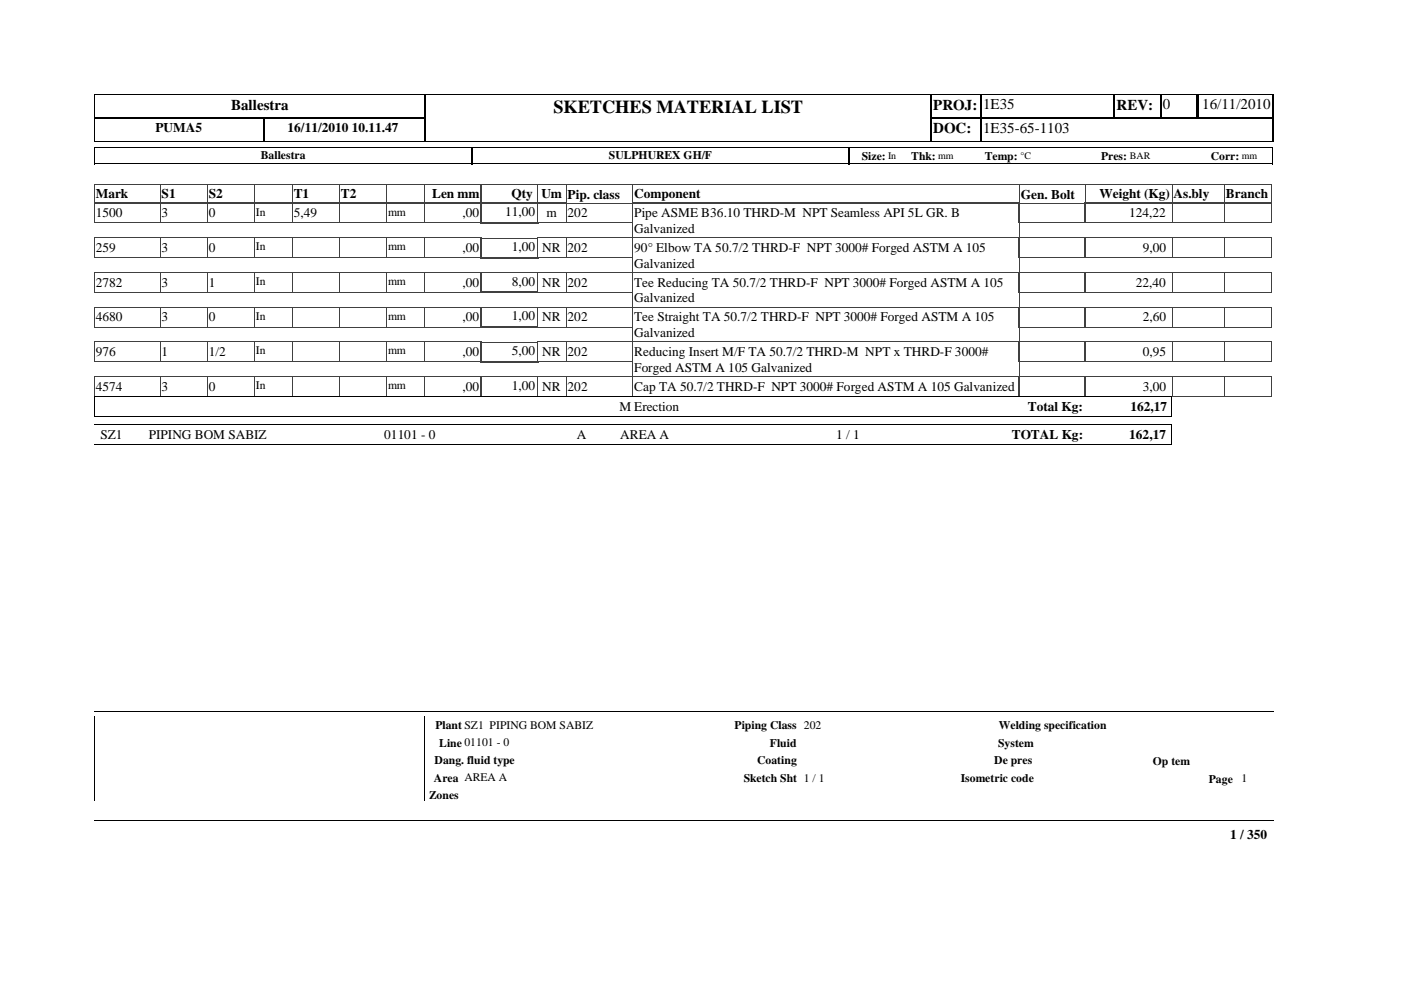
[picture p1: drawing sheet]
<svg xmlns="http://www.w3.org/2000/svg" width="297mm" height="210mm" viewBox="0 0 297 210" stroke-linecap="round" stroke-linejoin="round" font-family="sans-serif">
<defs><g id="words">
<text font-size="3.9" x="117.3" y="23.9">SKETCHES MATERIAL LIST</text>
<g font-size="3.2">
<text x="49" y="23.2">Ballestra</text>
<text x="197.9" y="23.2">PROJ:</text>
<text x="208.4" y="23.2">1E35</text>
<text x="236.7" y="23.2">REV:</text>
<text x="246.5" y="23.2">0</text>
<text x="254.9" y="23.2">16/11/2010</text>
<text x="197.9" y="28.3">DOC:</text>
<text x="208.4" y="28.2">1E35-65-1103</text>
</g>
<g font-size="2.8">
<text x="33" y="28">PUMA5</text>
<text x="61" y="28">16/11/2010 10.11.47</text>
<text x="20.3" y="42.1">Mark</text>
<text x="20.3" y="46">1500</text>
<text x="34.3" y="46">3</text>
<text x="34.3" y="42.1">S1</text>
<text x="44.3" y="42.1">S2</text>
<text x="44.3" y="46">0</text>
<text x="62.3" y="42.1">T1</text>
<text x="62.3" y="46">5,49</text>
<text x="72.3" y="42.1">T2</text>
<text x="91.6" y="42.1">Len mm</text>
<text x="98.1" y="46">,00</text>
<text x="107.1" y="45.8">11,00</text>
<text x="108.5" y="42.1">Qty</text>
<text x="114.8" y="42.1">Um</text>
<text x="115.8" y="46">m</text>
<text x="120.4" y="42.1">Pip. class</text>
<text x="120.4" y="46">202</text>
<text x="134.5" y="42.1">Component</text>
<text x="134.5" y="46">Pipe ASME B36.10 THRD-M NPT Seamless API 5L GR. B</text>
<text x="216.5" y="42.1">Gen. Bolt</text>
<text x="233.1" y="42.1">Weight (Kg)</text>
<text x="239.4" y="46">124,22</text>
<text x="248.8" y="42.1">As.bly</text>
<text x="259.9" y="42.1">Branch</text>
<text x="20.3" y="53.4">259</text>
<text x="34.3" y="53.4">3</text>
<text x="44.3" y="53.4">0</text>
<text x="98.1" y="53.4">,00</text>
<text x="108.5" y="53.2">1,00</text>
<text x="115" y="53.4">NR</text>
<text x="120.4" y="53.4">202</text>
<text x="134.5" y="49.4">Galvanized</text>
<text x="134.5" y="53.4">90° Elbow TA 50.7/2 THRD-F NPT 3000# Forged ASTM A 105</text>
<text x="242.3" y="53.4">9,00</text>
<text x="134.5" y="56.7">Galvanized</text>
<text x="20.3" y="60.7">2782</text>
<text x="34.3" y="60.7">3</text>
<text x="44.3" y="60.7">1</text>
<text x="98.1" y="60.7">,00</text>
<text x="108.5" y="60.6">8,00</text>
<text x="115" y="60.7">NR</text>
<text x="120.4" y="60.7">202</text>
<text x="134.5" y="60.7">Tee Reducing TA 50.7/2 THRD-F NPT 3000# Forged ASTM A 105</text>
<text x="134.5" y="64.1">Galvanized</text>
<text x="240.8" y="60.7">22,40</text>
<text x="20.3" y="68.1">4680</text>
<text x="34.3" y="68.1">3</text>
<text x="44.3" y="68.1">0</text>
<text x="98.1" y="68.1">,00</text>
<text x="108.5" y="67.9">1,00</text>
<text x="115" y="68.1">NR</text>
<text x="120.4" y="68.1">202</text>
<text x="134.5" y="68.1">Tee Straight TA 50.7/2 THRD-F NPT 3000# Forged ASTM A 105</text>
<text x="134.5" y="71.4">Galvanized</text>
<text x="242.3" y="68.1">2,60</text>
<text x="20.3" y="75.5">976</text>
<text x="34.3" y="75.5">1</text>
<text x="44.3" y="75.5">1/2</text>
<text x="98.1" y="75.5">,00</text>
<text x="108.5" y="75.3">5,00</text>
<text x="115" y="75.5">NR</text>
<text x="120.4" y="75.5">202</text>
<text x="134.5" y="75.5">Reducing Insert M/F TA 50.7/2 THRD-M NPT x THRD-F 3000#</text>
<text x="242.3" y="75.5">0,95</text>
<text x="20.3" y="82.8">4574</text>
<text x="34.3" y="82.8">3</text>
<text x="44.3" y="82.8">0</text>
<text x="98.1" y="82.8">,00</text>
<text x="108.5" y="82.6">1,00</text>
<text x="115" y="82.8">NR</text>
<text x="120.4" y="82.8">202</text>
<text x="134.5" y="78.8">Forged ASTM A 105 Galvanized</text>
<text x="134.5" y="82.8">Cap TA 50.7/2 THRD-F NPT 3000# Forged ASTM A 105 Galvanized</text>
<text x="242.3" y="82.8">3,00</text>
<text x="131.3" y="87.1">M Erection</text>
<text x="217.9" y="87.1">Total Kg:</text>
<text x="239.7" y="87.1">162,17</text>
<text x="21.3" y="93">SZ1</text>
<text x="31.6" y="93">PIPING BOM SABIZ</text>
<text x="81.5" y="93">01101 - 0</text>
<text x="122.3" y="93">A</text>
<text x="131.5" y="93">AREA A</text>
<text x="177.3" y="93">1 / 1</text>
<text x="214.5" y="93.1">TOTAL Kg:</text>
<text x="239.4" y="93.1">162,17</text>
<text x="260.8" y="177.9">1 / 350</text>
</g>
<g font-size="2.5">
<text x="55.3" y="33.7">Ballestra</text>
<text x="129.1" y="33.7">SULPHUREX GH/F</text>
<text x="182.7" y="33.9">Size:</text>
<text x="193.2" y="33.9">Thk:</text>
<text x="208.8" y="33.9">Temp:</text>
<text x="233.5" y="33.9">Pres:</text>
<text x="256.7" y="33.9">Corr:</text>
<text x="54.3" y="45.7">In</text>
<text x="82.3" y="45.7">mm</text>
<text x="54.3" y="53.1">In</text>
<text x="82.3" y="53.1">mm</text>
<text x="54.3" y="60.4">In</text>
<text x="82.3" y="60.4">mm</text>
<text x="54.3" y="67.8">In</text>
<text x="82.3" y="67.8">mm</text>
<text x="54.3" y="75.1">In</text>
<text x="82.3" y="75.1">mm</text>
<text x="54.3" y="82.5">In</text>
<text x="82.3" y="82.5">mm</text>
<text x="92.3" y="154.6">Plant SZ1 PIPING BOM SABIZ</text>
<text x="155.7" y="154.6">Piping Class 202</text>
<text x="211.8" y="154.6">Welding specification</text>
<text x="93.1" y="158.3">Line 01101 - 0</text>
<text x="163.2" y="158.3">Fluid</text>
<text x="211.6" y="158.3">System</text>
<text x="92" y="165.7">Area AREA A</text>
<text x="92.2" y="162">Dang. fluid type</text>
<text x="157.7" y="165.7">Sketch Sht 1 / 1</text>
<text x="160.5" y="162">Coating</text>
<text x="203.7" y="165.7">Isometric code</text>
<text x="210.8" y="162">De pres</text>
<text x="244.5" y="162.2">Op tem</text>
<text x="256.3" y="165.9">Page</text>
<text x="263.2" y="165.9">1</text>
<text x="91" y="169.4">Zones</text>
</g>
<g font-size="2.1">
<text x="188.3" y="33.7">In</text>
<text x="198.9" y="33.7">mm</text>
<text x="216.4" y="33.7">°C</text>
<text x="239.6" y="33.7">BAR</text>
<text x="263.3" y="33.7">mm</text>
</g>
</g></defs>
<g fill="none" stroke="#404040" stroke-width=".21">
<path d="M20 39h70M20 39v4M34 39v4M43.9 39v4M54 39v4M62 39v4M72 39v4M82 39v4M90 39v4M101.9 39h12.2v4h-12.2zM134.2 39h81.9v4h-81.9M134.2 39v4.1l-14.2-.1v-3.9h14.2"/>
<path d="M248.5 39h21.2v4h-21.2zM259.6 39v4M20 43h70"/>
</g>
<path d="M113.9 39h6.1v4h-6.1z" fill="#fff"/>
<path d="M90 39h12v4h-12zM113.9 39h6.2l-.1 4h-6.1zM216.2 39.1h13.9v4l-13.9-.1zM248.5 39v4M248.5 39h-18.5v4h18.5" fill="none" stroke="#404040" stroke-width=".21"/>
<path d="M20 31.2h249.9M20 34.8h249.9M20 30h70.3M20 20.1h70.3M20.1 20v10.1M20.1 31.1v3.8M197.2 30h72.9M197.2 20.1h72.9M269.9 31.1v3.8" fill="none" stroke="#000" stroke-width=".21"/>
<path d="M20 25h70.3M55.9 24.9v5.2M90.1 20v5.2M100 31.1v3.8M180 31.1v3.8M197.2 25.1h72.9M197.4 20v10.1M208 20v10.1M246 20v5.2M254 20v5.2" fill="none" stroke="#000" stroke-width=".36"/>
<path d="M20 25.1h70.3M90.1 24.9v5.2M236.3 20v5.2M253.8 20v5.2" fill="none" stroke="#000" stroke-width=".34"/>
<path d="M269.9 20v10.1" fill="none" stroke="#000" stroke-width=".25"/>
<path d="M90.3 20.2h107v9.7h-107z" fill="#fff"/>
<path d="M89.9 20.1h107.8M89.9 30h107.8" fill="none" stroke="#000" stroke-width=".21"/>
<path d="M197.5 20v10.1" fill="none" stroke="#000" stroke-width=".36"/>
<path d="M90.1 20v10.1" fill="none" stroke="#000" stroke-width=".34"/>
<g fill="none" stroke="#404040" stroke-width=".21">
<path d="M20 43h82v4.3h-82M20 43v4.3M34 43v4.3M43.9 43v4.3M54 43v4.3M62 43v4.3M72 43v4.3M82 43v4.3M90 43v4.3M101.8 43.1h12.5M134.2 43v7.4M134.2 47.3h-14.2v-4.3h96.1v7.4"/>
<path d="M230 43h39.7v4.3h-39.7zM248.5 43v4.3M259.6 43v4.3"/>
</g>
<path d="M102 43v4.4M114.1 43v4.4" fill="none" stroke="#404040" stroke-width=".36"/>
<path d="M101.8 47.3h12.5" fill="none" stroke="#404040" stroke-width=".34"/>
<path d="M113.9 43.1h6.1v4.2h-6.1z" fill="#fff"/>
<g fill="none" stroke="#404040" stroke-width=".21">
<path d="M20 50.4h82v4.3l-82-.1M20 50.4v4.3M34 50.4v4.3M43.9 50.4v4.3M54 50.4v4.3M62 50.4v4.3M72 50.4v4.3M82 50.4v4.3M90 50.4v4.3M101.8 50.5h12.5M113.9 43h6.2l-.1 4.3h-6.1zM134.2 50.4v7.4"/>
<path d="M134.2 54.6l-14.2 .1v-4.3h96.1v7.4h-81.9M216 43h14l-.1 4.3h-13.9zM230 50.4h39.7v4.3l-39.7-.1zM248.5 50.4v4.3M259.6 50.4v4.3"/>
</g>
<path d="M101.8 54.6h12.5M102 50.4v4.4M114.1 50.4v4.4" fill="none" stroke="#404040" stroke-width=".36"/>
<path d="M113.9 50.4h6.1v4.2h-6.1z" fill="#fff"/>
<g fill="none" stroke="#404040" stroke-width=".21">
<path d="M20 57.8h82M20 57.7v4.3M34 57.7v4.3M43.9 57.7v4.3M54 57.7v4.3M62 57.7v4.3M72 57.7v4.3M82 57.7v4.3M90 57.7v4.3M101.8 57.8h12.5M102 57.7v4.3M113.9 50.4h6.2l-.1 4.3-6.1-.1z"/>
<path d="M120 57.8h96.1M120 57.7v4.3M134.2 57.7v7.4M216 50.4h14l-.1 4.3-13.9-.1zM216.1 57.7v7.4M230 57.8h39.7M230 57.7v4.3M248.5 57.7v4.3M259.6 57.7v4.3M269.7 57.7v4.3M20 62h82M120 62h14.2"/>
<path d="M230 62h39.7"/>
</g>
<path d="M102 57.7v4.4M114.1 57.7v4.4" fill="none" stroke="#404040" stroke-width=".36"/>
<path d="M101.8 62h12.5" fill="none" stroke="#404040" stroke-width=".34"/>
<path d="M113.9 57.8h6.1v4.2h-6.1z" fill="#fff"/>
<g fill="none" stroke="#404040" stroke-width=".21">
<path d="M113.9 57.8h6.2M113.9 57.7v4.3M120 57.7v4.3M216 57.8h14M216 57.7v4.3M229.9 57.7v4.3M20 65.1h82M20 69.4h82M20 65.1v4.3M34 65.1v4.3M43.9 65.1v4.3M54 65.1v4.3"/>
<path d="M62 65.1v4.3M72 65.1v4.3M82 65.1v4.3M90 65.1v4.3M101.8 65.2h12.5M102 65.1v4.3M113.9 62h6.2M120 65.1h96.1M120 69.4h14.2M120 65.1v4.3M134.2 65.1v7.4M216 62h14"/>
<path d="M216.1 65.1v7.4h-81.9M230 65.1h39.7M230 69.4h39.7M230 65.1v4.3M248.5 65.1v4.3M259.6 65.1v4.3M269.7 65.1v4.3"/>
</g>
<path d="M101.8 69.4h12.5M102 65.1v4.4M114.1 65.1v4.4" fill="none" stroke="#404040" stroke-width=".36"/>
<path d="M113.9 65.1h6.1v4.2h-6.1z" fill="#fff"/>
<g fill="none" stroke="#404040" stroke-width=".21">
<path d="M20 72.5h82v4.2h-82M20 72.5v4.2M34 72.5v4.2M43.9 72.5v4.2M54 72.5v4.2M62 72.5v4.2M72 72.5v4.2M82 72.5v4.2M90 72.5v4.2M101.8 72.5h12.5M113.9 65.1h6.2M113.9 69.4h6.2"/>
<path d="M113.9 65.1v4.3M120 65.1v4.3M134.2 72.5v7.3M134.2 76.7h-14.2v-4.2h96.1v7.3M216 65.1h14M216 69.4h14M216 65.1v4.3M229.9 65.1v4.3M230 72.5h39.7v4.2h-39.7zM248.5 72.5v4.2M259.6 72.5v4.2"/>
</g>
<path d="M102 72.5v4.4M114.1 72.5v4.4" fill="none" stroke="#404040" stroke-width=".36"/>
<path d="M101.8 76.7h12.5" fill="none" stroke="#404040" stroke-width=".34"/>
<path d="M113.9 72.5h6.1v4.2h-6.1z" fill="#fff"/>
<g fill="none" stroke="#404040" stroke-width=".21">
<path d="M20 79.8h82v4.3h-82M20 79.8v4.3M34 79.8v4.3M43.9 79.8v4.3M54 79.8v4.3M62 79.8v4.3M72 79.8v4.3M82 79.8v4.3M90 79.8v4.3M101.8 79.9h12.5M113.9 72.5h6.2l-.1 4.2h-6.1zM120 79.8h96.1v4.3h-96.1z"/>
<path d="M134.2 79.8v4.3M216 72.5h14l-.1 4.2h-13.9zM230 79.8h39.7v4.3h-39.7zM248.5 79.8v4.3M259.6 79.8v4.3M101.8 84h12.5"/>
</g>
<path d="M102 79.8v4.3M114.1 79.8v4.3" fill="none" stroke="#404040" stroke-width=".36"/>
<path d="M113.9 79.8h6.1v4.3h-6.1z" fill="#fff"/>
<path d="M113.9 79.8h6.2l-.1 4.3h-6.1zM216 79.8h14l-.1 4.3h-13.9z" fill="none" stroke="#404040" stroke-width=".21"/>
<path d="M20 84.1h228.3v4.2h-228.3M20 84.1v4.2" fill="none" stroke="#000" stroke-width=".21"/>
<path d="M189 90h23.8v4.3h-23.8z" fill="#fff"/>
<path d="M20 90.1h228.3v4.2h-228.3M20 150.9h250M20 173.9h250" fill="none" stroke="#000" stroke-width=".21"/>
<path d="M20 151.9h70v18h-70z" fill="#fff"/>
<path d="M20 151.9v18M90.1 151.9v18" fill="none" stroke="#000" stroke-width=".21"/>
<use href="#words"/>
</svg>
